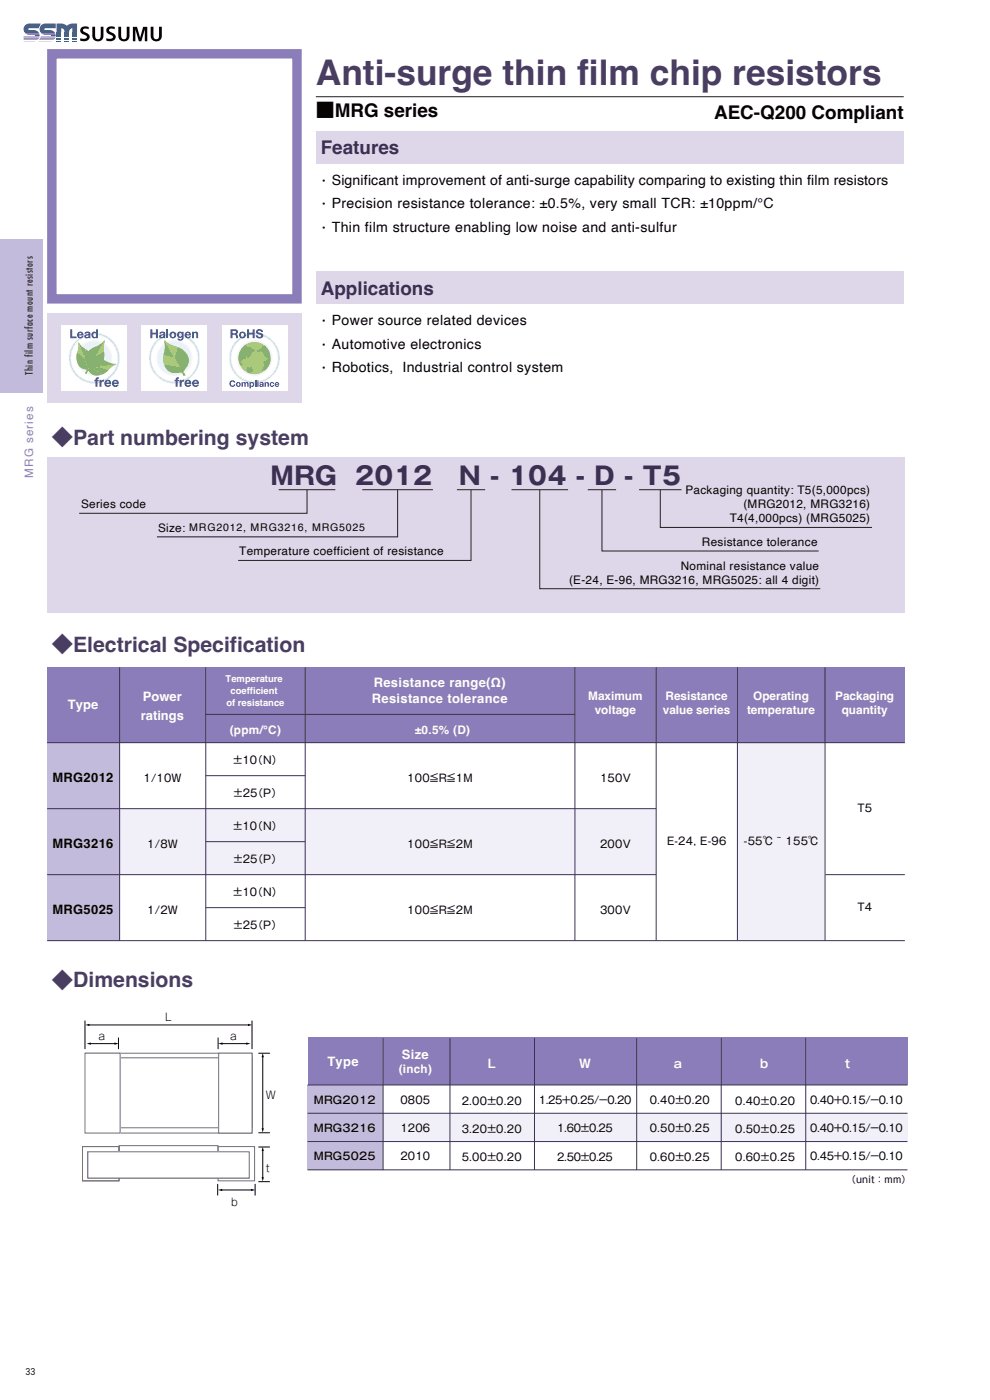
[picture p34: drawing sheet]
<svg xmlns="http://www.w3.org/2000/svg" width="210mm" height="297mm" viewBox="0 0 210 297" stroke-linecap="round" stroke-linejoin="round" font-family="sans-serif">
<defs><g id="words">
<text font-size="7.5" fill="#4a3d62" x="67" y="18.1">Anti-surge thin film chip resistors</text>
<g font-size="5.3" fill="#3c3052">
<text x="57.4" y="102.8">MRG</text>
<text x="75.3" y="102.8">2012</text>
<text x="97.4" y="102.8">N - 104 - D - T5</text>
</g>
<g font-size="4.5" fill="#4a3d62">
<text x="11" y="94.4">◆Part numbering system</text>
<text x="11" y="138.3">◆Electrical Specification</text>
<text x="11" y="209.6">◆Dimensions</text>
</g>
<g font-size="4" fill="#080302">
<text x="67" y="24.9">■MRG series</text>
<text x="151.5" y="25.3">AEC-Q200 Compliant</text>
</g>
<g font-size="4" fill="#3c3052">
<text x="68" y="32.7">Features</text>
<text x="68" y="62.5">Applications</text>
</g>
<g font-size="3" fill="#080302">
<text x="67.2" y="39.4">・Significant improvement of anti-surge capability comparing to existing thin film resistors</text>
<text x="67.2" y="44.4">・Precision resistance tolerance: ±0.5%, very small TCR: ±10ppm/°C</text>
<text x="67.2" y="49.4">・Thin film structure enabling low noise and anti-sulfur</text>
<text x="67.2" y="69.2">・Power source related devices</text>
<text x="67.2" y="74.2">・Automotive electronics</text>
<text x="67.2" y="79.2">・Robotics, Industrial control system</text>
</g>
<g font-size="2.8" fill="#fff">
<text x="30.3" y="148.7">Power</text>
<text x="78.9" y="149.2">Resistance tolerance</text>
<text x="79.3" y="145.7">Resistance range(Ω)</text>
<text x="14.4" y="150.5">Type</text>
<text x="29.9" y="152.7">ratings</text>
<text x="69.4" y="226.2">Type</text>
<text x="85.2" y="224.6">Size</text>
</g>
<g font-size="2.8" fill="#080302">
<text x="11.1" y="165.8">MRG2012</text>
<text x="11.1" y="179.8">MRG3216</text>
<text x="11.1" y="193.8">MRG5025</text>
</g>
<text font-size="2.5" fill="#8c7ebb" x="7" y="101.3" transform="rotate(-90 7 101.3)">MRG series</text>
<g font-size="2.5" fill="#080302">
<text x="17.2" y="107.8">Series code</text>
<text x="145.4" y="104.8">Packaging quantity: T5(5,000pcs)</text>
<text x="157.7" y="107.8">(MRG2012, MRG3216)</text>
<text x="33.5" y="112.8">Size: MRG2012, MRG3216, MRG5025</text>
<text x="154.8" y="110.8">T4(4,000pcs) (MRG5025)</text>
<text x="50.7" y="117.8">Temperature coefficient of resistance</text>
<text x="148.9" y="115.8">Resistance tolerance</text>
<text x="120.7" y="123.8">(E-24, E-96, MRG3216, MRG5025: all 4 digit)</text>
<text x="144.4" y="120.8">Nominal resistance value</text>
</g>
<g font-size="2.5" fill="#fff">
<text x="124.8" y="148.5">Maximum</text>
<text x="141.2" y="148.5">Resistance</text>
<text x="159.8" y="148.5">Operating</text>
<text x="177.2" y="148.5">Packaging</text>
<text x="48.7" y="155.8">(ppm/°C)</text>
<text x="88" y="155.8">±0.5% (D)</text>
<text x="126.2" y="151.5">voltage</text>
<text x="140.6" y="151.5">value series</text>
<text x="158.5" y="151.5">temperature</text>
<text x="178.5" y="151.5">quantity</text>
<text x="84.6" y="227.6">(inch)</text>
<text x="103.5" y="226.5">L</text>
<text x="122.8" y="226.5">W</text>
<text x="143" y="226.5">a</text>
<text x="161.3" y="226.7">b</text>
<text x="179.2" y="226.5">t</text>
</g>
<g font-size="2.3" fill="#080302">
<text x="49.3" y="162">±10</text>
<text x="53.5" y="162">（N）</text>
<text x="30.4" y="165.8">1/10W</text>
<text x="86.4" y="165.8">100≦R≦1M</text>
<text x="127.3" y="165.8">150V</text>
<text x="49.4" y="169">±25</text>
<text x="53.5" y="169">（P）</text>
<text x="181.9" y="172.2">T5</text>
<text x="31.2" y="179.8">1/8W</text>
<text x="49.3" y="176">±10</text>
<text x="53.5" y="176">（N）</text>
<text x="86.4" y="179.8">100≦R≦2M</text>
<text x="127.3" y="179.8">200V</text>
<text x="141.5" y="179.2">E-24, E-96</text>
<text x="157.8" y="179.2">-55℃ ̃ 155℃</text>
<text x="49.4" y="183">±25</text>
<text x="53.5" y="183">（P）</text>
<text x="49.3" y="190">±10</text>
<text x="53.5" y="190">（N）</text>
<text x="31.2" y="193.8">1/2W</text>
<text x="49.4" y="197">±25</text>
<text x="53.5" y="197">（P）</text>
<text x="86.4" y="193.8">100≦R≦2M</text>
<text x="127.3" y="193.8">300V</text>
<text x="181.9" y="193.2">T4</text>
<text x="20.9" y="220.7">a</text>
<text x="35.1" y="216.6">L</text>
<text x="48.8" y="220.7">a</text>
<text x="56.4" y="233.1">W</text>
<text x="66.6" y="234.2">MRG2012</text>
<text x="84.9" y="234.2">0805</text>
<text x="97.9" y="234.4">2.00±0.20</text>
<text x="114.3" y="234.2">1.25＋0.25/－0.20</text>
<text x="137.8" y="234.2">0.40±0.20</text>
<text x="156" y="234.4">0.40±0.20</text>
<text x="171.9" y="234.2">0.40＋0.15/－0.10</text>
<text x="66.6" y="240.2">MRG3216</text>
<text x="84.9" y="240.2">1206</text>
<text x="97.9" y="240.4">3.20±0.20</text>
<text x="118.2" y="240.2">1.60±0.25</text>
<text x="137.8" y="240.2">0.50±0.25</text>
<text x="156" y="240.4">0.50±0.25</text>
<text x="171.9" y="240.2">0.40＋0.15/－0.10</text>
<text x="56.4" y="248.5">t</text>
<text x="66.6" y="246.2">MRG5025</text>
<text x="84.9" y="246.2">2010</text>
<text x="97.9" y="246.4">5.00±0.20</text>
<text x="118.2" y="246.2">2.50±0.25</text>
<text x="137.8" y="246.2">0.60±0.25</text>
<text x="156" y="246.4">0.60±0.25</text>
<text x="171.9" y="246.2">0.45＋0.15/－0.10</text>
<text x="49" y="255.8">b</text>
</g>
<g font-size="2.1" fill="#231f20">
<text x="7" y="79.6" transform="rotate(-90 7 79.6)">Thin film surface mount resistors</text>
<text x="5.4" y="291.7">33</text>
</g>
<g font-size="2" fill="#fff">
<text x="47.9" y="144.7">Temperature</text>
<text x="48" y="149.7">of resistance</text>
<text x="48.9" y="147.2">coefficient</text>
</g>
<text font-size="2" fill="#080302" x="179.6" y="251">（unit：mm）</text>
</g></defs>
<path d="M10 97h181.9v33h-181.9z" fill="#ded7ea"/>
<path d="M11 11.4h52v52h-52z" fill="#fff"/>
<path d="M11 11.4h52v52h-52z" fill="none" stroke="#8b7dba" stroke-width="2" stroke-linecap="butt"/>
<path d="M10 66.5h54v19h-54z" fill="#ded7ea"/>
<g fill="#f1eff7">
<path d="M25.4 171.6h113.8v14h-113.8z"/>
<path d="M156.4 157.6h18.6v42h-18.6z"/>
</g>
<path d="M10 157.6h15.3v42h-15.3z" fill="#c2bbdc"/>
<path d="M10 171.6h129.2M43.6 178.6h21.1M10 185.6h129.2M10 199.6h181.9M43.6 192.6h21.1M175.1 185.6h16.8" fill="none" stroke="#3c3052" stroke-width=".21"/>
<path d="M10 141.6h181.9v16h-181.9z" fill="#8b7dba"/>
<path d="M10 157.6h181.9M25.4 141.6v58M43.6 151.6h78.4M43.6 141.6v58M64.7 141.6v58M122 141.6v58M139.2 141.6v58M156.4 141.6v58M175 141.6v58M43.6 164.6h21.1" fill="none" stroke="#3c3052" stroke-width=".21"/>
<g fill="#ded7ea">
<path d="M67 27.7h124.7v7h-124.7z"/>
<path d="M67 57.6h124.7v7h-124.7z"/>
</g>
<g fill="none" stroke="#231f20" stroke-width=".21">
<path d="M67 20.5h124.7M59.1 103.9h12M65.1 103.9v5h-48.3M76.8 103.9h15M84.3 103.9v10h-51M96.9 103.9h6M99.9 103.9v15h-49.4M108.5 103.9h12M114.5 103.9v21h59.5M124.7 103.9h6M127.7 103.9v13h46M135.6 103.9h9"/>
<path d="M140.1 103.9v8h44.9"/>
</g>
<g fill="#fff">
<path d="M13 69h14v14h-14z"/>
<path d="M30 69h14v14h-14z"/>
<path d="M47 69h14v14h-14z"/>
</g>
<circle cx="54" cy="76" r="5.2" fill="none" stroke="#e0f1f9" stroke-width=".5"/>
<circle cx="54" cy="76" r="5.2" fill="none" stroke="#c4e5f4" stroke-width=".21"/>
<circle cx="54" cy="76" r="3.6" fill="#e0f1f9"/>
<circle cx="54" cy="76" r="3.6" fill="none" stroke="#f0f8fc" stroke-width=".4"/>
<g fill="#1e569d">
<path d="M52.4 69.9h.4v.7h.8v-.7h.4v1.8h-.4v-.8h-.8v.8h-.4z"/>
<path d="M54.5 70l.3-.1a.75 .75 0 0 1 1 .5h-.4l-.4-.3-.3 .3 .2 .1a.79 .79 0 0 1 .9 .9 .85 .85 0 0 1-.9 .4 .85 .85 0 0 1-.6-.7h.4a.42 .42 0 0 0 .3 .4 .42 .42 0 0 0 .4-.3l-.3-.2a.61 .61 0 0 1-.7-.3 .61 .61 0 0 1 .1-.7z"/>
<path d="M48.8 80.9a.62 .62 0 0 1 1.1 .3h-.3l-.1-.2a.4 .4 0 0 0-.5 .4 .4 .4 0 0 0 .6 .3v-.2h.3a.67 .67 0 0 1-1 .5 .67 .67 0 0 1-.1-1.1z"/>
<path d="M51.2 81.1h.3v.1a.34 .34 0 0 1 .6 0l.3-.1 .3 .1v.8h-.2l-.1-.7h-.1h-.2v.7h-.3v-.7h-.1l-.2 .2v.5h-.3z"/>
<path d="M54.1 80.7h.3v1.3h-.3z"/>
<path d="M56.1 81.1h.3v.1l.5-.1 .1 .9h-.2v-.5l-.2-.2h-.2v.7h-.3z"/>
<path d="M57.4 81.1h.5l.3 .3-.4-.1a.28 .28 0 0 0-.3 .3 .28 .28 0 0 0 .3 .2l.4-.1a.5 .5 0 0 1-.8 .3 .5 .5 0 0 1 0-.9z"/>
<path d="M49.3 70.2v.5l.7-.1-.1-.4zM48.9 69.9h1a.52 .52 0 0 1 .6 .4 .52 .52 0 0 1-.3 .6l.2 .2 .1 .6h-.4l-.1-.6-.3-.1h-.4v.7h-.4z"/>
<path d="M51 71.1a.4 .4 0 0 0 .8 0 .4 .4 0 0 0-.8 0zM50.7 71.1a.72 .72 0 0 1 1.4 0 .72 .72 0 0 1-1.4 0z"/>
<path d="M50.3 81.6a.28 .28 0 0 0 .5 0 .28 .28 0 0 0-.5 0zM50 81.6a.55 .55 0 0 1 1.1 0 .55 .55 0 0 1-1.1 0z"/>
<path d="M53.1 81.6a.3 .3 0 0 0 .6 0 .3 .3 0 0 0-.6 0zM52.9 81.1h.3v.1a.45 .45 0 0 1 .6 .1 .45 .45 0 0 1 0 .6 .45 .45 0 0 1-.6 0v.5h-.3z"/>
<path d="M54.6 81.1h.2v.9h-.2zM54.6 80.7h.2v.2h-.2z"/>
<path d="M55.3 81.7l.1 .2 .2-.3zM55.1 81.2l.4-.1 .3 .1 .1 .8-.9-.1 .1-.3 .5-.2-.1-.2-.5 .2z"/>
<path d="M58.6 81.3l-.1 .2h.5l-.2-.2zM58.5 81.1h.5l.2 .5h-.7l.1 .2 .6-.1a.51 .51 0 0 1-.8 .2 .51 .51 0 0 1 .1-.8z"/>
</g>
<circle cx="54" cy="76" r="3.4" fill="#b5cd61"/>
<g fill="#70b446">
<path d="M52.5 77.9l.5 .2 .2-.2a.61 .61 0 0 1 .4 .8 .61 .61 0 0 1-.9 .3l-.3-.2-.1-.3z"/>
<path d="M51.7 73.4l.5-.3 .3 .5 .7 .1 .8 .5v.3a1.02 1.02 0 0 0-.8 .8l-.5 .6-.3-.1 .1-.4-.3 .1a.61 .61 0 0 1-.7 .8l-.5 .4 .1 .4 .5 .3h-.7a3.4 3.4 0 0 1 .8-4z"/>
<path d="M54.5 74.3a1.63 1.63 0 0 0 1.3-.9l.2-.1a2.36 2.36 0 0 1 1.2 2.6l.1 .1a2.09 2.09 0 0 1-.6 2.1l-.4 .4-.9 .1a1.72 1.72 0 0 0 .5-1.7l.1-.2 .8-.4a.58 .58 0 0 0-.6-.7 1.49 1.49 0 0 0-1-1.1l-.7 .1z"/>
<path d="M53.2 75.7l.2 .1-.2 .1z"/>
<path d="M52.8 76.1l.3-.2z"/>
</g>
<circle cx="37" cy="76" r="5.2" fill="none" stroke="#e0f1f9" stroke-width=".5"/>
<circle cx="37" cy="76" r="5.2" fill="none" stroke="#c4e5f4" stroke-width=".21"/>
<circle cx="37" cy="76" r="3.6" fill="#e0f1f9"/>
<circle cx="37" cy="76" r="3.6" fill="none" stroke="#f0f8fc" stroke-width=".4"/>
<path d="M34.9 72.2a5.8 5.8 0 0 0 2.7 1.4l-.6 2.4z" fill="#b5cd61"/>
<g fill="#88ba43">
<path d="M34.9 72.2l2.1 3.8-2.3-.7a5.7 5.7 0 0 0 .2-3.1z"/>
<path d="M37.6 73.6l1 .5 .6 .5-1.1 3.2-1.1-1.8z"/>
</g>
<path d="M34.8 77.3l3.3 .5 1.1 1.9h-.3l-.2-.5a.85 .85 0 0 0-1.1-.1 2.36 2.36 0 0 1-2.8-1.8z" fill="#70b446"/>
<path d="M34.7 75.3l2.3 .7 1.1 1.8-3.3-.5-.2-.9z" fill="#b5cd61"/>
<g fill="#70b446">
<path d="M38.9 78.8l.4 .7-.1 .2-.3-.6z"/>
<path d="M39.2 74.6a2.65 2.65 0 0 1-.2 4.1l-.1 .4-.8-1.3z"/>
</g>
<g fill="#1e569d">
<path d="M31.9 69.9h.4v.7h.8v-.7h.4v1.8h-.4v-.8h-.8v.8h-.4z"/>
<path d="M35.3 69.9h.4v1.8h-.4z"/>
<path d="M40.7 70.4h.4v.2l.3-.2h.4l.2 .2v1.1h-.4v-.9l-.2-.2-.3 .2v.9h-.4z"/>
<path d="M37.3 80.3l.7-.2v.2l-.3 .2 .2 .1v.3h-.2v1.1h-.4v-1.1h-.3v-.3h.3z"/>
<path d="M38.1 80.6h.4v.3l.3-.3h.2v.3l-.5 .3v.8h-.4z"/>
<path d="M34.2 71.2v.3h.2h.2l.1-.4zM33.9 70.5a.73 .73 0 0 1 1.1 .2l.1 1h-.4v-.1a.49 .49 0 0 1-.7 .2 .49 .49 0 0 1-.2-.6 .49 .49 0 0 1 .6-.3l.3-.1-.1-.2-.8 .2z"/>
<path d="M36.3 71.1a.4 .4 0 0 0 .8 0 .4 .4 0 0 0-.8 0zM35.9 71.1a.75 .75 0 0 1 1.5 0 .75 .75 0 0 1-1.5 0z"/>
<path d="M37.8 71a.4 .4 0 0 0 .8 0 .4 .4 0 0 0-.8 0zM37.7 70.6l.5-.3 .4 .3v-.2h.3v1.4a.7 .7 0 0 1-.6 .5 .7 .7 0 0 1-.7-.5h.4a.3 .3 0 0 0 .3 .2 .3 .3 0 0 0 .3-.3v-.2a.64 .64 0 0 1-1 0 .64 .64 0 0 1 .1-.9z"/>
<path d="M39.7 70.7l-.2 .2h.6l-.1-.2zM39.4 70.6a.68 .68 0 0 1 .8-.2 .68 .68 0 0 1 .3 .8h-1l.1 .2a.34 .34 0 0 0 .6-.1h.3a.71 .71 0 0 1-1.1 .4 .71 .71 0 0 1 0-1.1z"/>
<path d="M39.7 80.9l-.2 .3h.7l-.2-.3zM39.3 80.8a.73 .73 0 0 1 .9-.2 .73 .73 0 0 1 .4 .8h-1.1l.1 .2a.37 .37 0 0 0 .6 0h.4a.76 .76 0 0 1-1.2 .4 .76 .76 0 0 1-.1-1.2z"/>
<path d="M41.3 80.9l-.1 .3h.6l-.2-.3zM41 80.8a.73 .73 0 0 1 .8-.2 .73 .73 0 0 1 .4 .8h-1v.2a.37 .37 0 0 0 .6 0h.4a.76 .76 0 0 1-1.2 .4 .76 .76 0 0 1 0-1.2z"/>
</g>
<circle cx="20" cy="76" r="5.2" fill="none" stroke="#e0f1f9" stroke-width=".5"/>
<circle cx="20" cy="76" r="5.2" fill="none" stroke="#c4e5f4" stroke-width=".21"/>
<circle cx="20" cy="76" r="3.6" fill="#e0f1f9"/>
<circle cx="20" cy="76" r="3.6" fill="none" stroke="#f0f8fc" stroke-width=".4"/>
<g fill="#1e569d">
<path d="M14.9 69.9h.4v1.5h.9v.3h-1.3z"/>
<path d="M20.3 80.3l.7-.2v.2l-.3 .2 .2 .1v.3h-.2v1.1h-.4v-1.1h-.3v-.3h.3z"/>
<path d="M21.1 80.6h.4v.3l.3-.3h.2v.3l-.5 .3v.8h-.4z"/>
<path d="M16.9 70.7l-.2 .2h.6l-.1-.2zM16.6 70.6a.68 .68 0 0 1 .8-.2 .68 .68 0 0 1 .3 .8h-1l.1 .2a.34 .34 0 0 0 .6-.1h.3a.71 .71 0 0 1-1.1 .4 .71 .71 0 0 1 0-1.1z"/>
<path d="M18.3 71.2v.3h.2h.2l.1-.4zM18 70.5a.73 .73 0 0 1 1.2 .2v1h-.4v-.1a.49 .49 0 0 1-.6 .2 .49 .49 0 0 1-.3-.6 .49 .49 0 0 1 .7-.3l.2-.1-.1-.2-.8 .2z"/>
<path d="M19.7 71a.4 .4 0 0 0 .8 0 .4 .4 0 0 0-.8 0zM19.5 70.6l.5-.3 .4 .3v-.7h.4v1.8h-.4v-.1a.67 .67 0 0 1-.9-.1 .67 .67 0 0 1 0-.9z"/>
<path d="M22.7 80.9l-.2 .3h.7l-.2-.3zM22.3 80.8a.73 .73 0 0 1 .9-.2 .73 .73 0 0 1 .4 .8h-1.1l.1 .2a.37 .37 0 0 0 .6 0h.4a.76 .76 0 0 1-1.2 .4 .76 .76 0 0 1-.1-1.2z"/>
<path d="M24.3 80.9l-.1 .3h.6l-.2-.3zM24 80.8a.73 .73 0 0 1 .8-.2 .73 .73 0 0 1 .4 .8h-1v.2a.37 .37 0 0 0 .6 0h.4a.76 .76 0 0 1-1.2 .4 .76 .76 0 0 1 0-1.2z"/>
</g>
<g fill="#70b446">
<path d="M20.3 75.5l1.8-1v1.1l-.1 .8-3.3 1.8z"/>
<path d="M18.8 78.2l3.2-1.8 .6 .3-1.4 1.1z"/>
</g>
<path d="M22.2 72.2l-.2 1.2 .1 1.1-1.8 1z" fill="#b5cd61"/>
<path d="M20.3 73.5l1-.5 .9-.8-1.9 3.3z" fill="#88ba43"/>
<path d="M21.2 77.9l3.5-.6-1 .5-.7 .7z" fill="#b5cd61"/>
<path d="M21.2 77.8l1.4-1.1 1 .4 1 .2z" fill="#88ba43"/>
<g fill="#70b446">
<path d="M18.7 78.2v.1z"/>
<path d="M18.7 74.5l.6-.5 1-.5v2l-1.6 2.7z"/>
<path d="M18.7 78.3l.9-.2 2 1.3a2.18 2.18 0 0 1-2.8-.8l-.5 .7h-.2z"/>
<path d="M16.3 76.3l2.1 1.2 .3 .8-.6 1v-.2l.3-.6a2.21 2.21 0 0 1-2.1-2.1z"/>
<path d="M18.2 74.1l.5 .4v3.7l-.8-2.3z"/>
</g>
<g fill="#88ba43">
<path d="M19.6 78.1l1.6-.3 1.8 .7-.7 .6-.7 .3z"/>
<path d="M16.6 72.6l.7 .9 .9 .6-.3 1.8z"/>
<path d="M16.4 74.7l1.5 1.2 .5 1.6-2.1-1.2-.1-.7z"/>
</g>
<path d="M16.6 72.6l1.3 3.4-1.5-1.3 .2-1z" fill="#b5cd61"/>
<path d="M65.2 230.2h127.3v6h-127.3z" fill="#fff"/>
<path d="M65.2 236.2h127.3v6h-127.3z" fill="#f1eff7"/>
<path d="M65.2 242.2h127.3v6h-127.3z" fill="#fff"/>
<path d="M65.2 220.2h127.3v10h-127.3z" fill="#8b7dba"/>
<path d="M65.2 230.2h16.1v18h-16.1z" fill="#c2bbdc"/>
<path d="M65.2 230.2h127.3M65.2 236.2h127.3M81.3 220.2v28M113.4 220.2v28M135.1 220.2v28M153 220.2v28M170.9 220.2v28M65.2 242.2h127.3M65.2 248.2h127.3" fill="none" stroke="#3c3052" stroke-width=".21"/>
<path d="M18.2 224.4h35.3v14.8h-35.3zM18.2 223.4h35.3v17h-35.3z" fill="none" stroke="#737276" stroke-width=".21"/>
<path d="M18 223.4h7.5v17h-7.5z" fill="#fff"/>
<path d="M18 223.4h7.5v17h-7.5z" fill="none" stroke="#737276" stroke-width=".21"/>
<path d="M46.4 223.4h7.1v16.9h-7.1z" fill="#fff"/>
<path d="M46.4 223.4h7.1v17h-7.1zM18.6 244.3h34.3v5.6h-34.3zM46.3 243.2h7.7v7.3h-7.7z" fill="none" stroke="#737276" stroke-width=".21"/>
<path d="M18.1 217.4l.9-.2v.5z" fill="#030303"/>
<path d="M52.8 217.4h-34" fill="none" stroke="#030303" stroke-width=".21"/>
<path d="M52.6 217.2l.9 .2-.9 .3z" fill="#030303"/>
<path d="M18 216.5v6.1M53.5 216.5v6.1" fill="none" stroke="#030303" stroke-width=".21"/>
<path d="M55.5 239.4h.5l-.3 .9z" fill="#030303"/>
<path d="M55.7 224.1v15.4" fill="none" stroke="#030303" stroke-width=".21"/>
<path d="M55.7 223.4l.3 .9h-.5z" fill="#030303"/>
<path d="M54.8 223.4h2.4M54.8 240.3h2.4" fill="none" stroke="#030303" stroke-width=".21"/>
<path d="M55.5 249.7h.5l-.3 .9z" fill="#030303"/>
<path d="M55.7 244v5.9" fill="none" stroke="#030303" stroke-width=".21"/>
<path d="M55.7 243.3l.3 .9h-.5z" fill="#030303"/>
<path d="M54.8 250.7h2.4M54.8 243.3h2.4" fill="none" stroke="#030303" stroke-width=".21"/>
<path d="M46.3 221.4l.9-.2v.4z" fill="#030303"/>
<path d="M47 221.4h5.4" fill="none" stroke="#030303" stroke-width=".21"/>
<path d="M52.2 221.2l.9 .2-.9 .2z" fill="#030303"/>
<path d="M46.3 220.1v2.5" fill="none" stroke="#030303" stroke-width=".21"/>
<path d="M25.3 243h21v1.5h-21z" fill="none" stroke="#737276" stroke-width=".21"/>
<path d="M18.4 221.4l.9-.2v.4z" fill="#030303"/>
<path d="M19.1 221.4h5.3" fill="none" stroke="#030303" stroke-width=".21"/>
<path d="M24.3 221.2l.9 .2-.9 .2z" fill="#030303"/>
<path d="M25.1 220.1v2.5" fill="none" stroke="#030303" stroke-width=".21"/>
<path d="M17.5 243.2h7.8v7.3h-7.8z" fill="none" stroke="#737276" stroke-width=".21"/>
<path d="M18.6 244.3h34.3v5.6h-34.3z" fill="#fff"/>
<path d="M18.6 244.3h34.3v5.6h-34.3z" fill="none" stroke="#737276" stroke-width=".21"/>
<path d="M46.2 252.4l.9-.2v.5z" fill="#030303"/>
<path d="M47 252.4h6.4" fill="none" stroke="#030303" stroke-width=".21"/>
<path d="M53.3 252.2l.9 .2-.9 .3z" fill="#030303"/>
<path d="M46.2 251.2v2.4M54.1 251.2v2.4" fill="none" stroke="#030303" stroke-width=".21"/>
<path d="M95.4 220.2v28" fill="none" stroke="#3c3052" stroke-width=".21"/>
<g fill="#030303">
<path d="M17.2 5.9l.6-.3 1 .1v.5l-.4-.1a.46 .46 0 0 0-.6 0 .46 .46 0 0 0-.1 .5l.3 .2a.96 .96 0 0 1 .9 .7 .96 .96 0 0 1-.3 1.1l-.7 .1-.9-.1v-.5l.6 .1a.53 .53 0 0 0 .6 0 .53 .53 0 0 0 .1-.6l-.2-.1a.98 .98 0 0 1-1-.6 .98 .98 0 0 1 .1-1z"/>
<path d="M19.6 5.7h.6v2.1a.57 .57 0 0 0 .6 .5 .57 .57 0 0 0 .5-.5l.1-2.1h.5v1.9a1.18 1.18 0 0 1-1.1 1.2 1.18 1.18 0 0 1-1.2-1.2z"/>
<path d="M28.2 5.7h.9l.6 2.3 .7-2.3h.8v3h-.5v-2.5l-.7 2.5h-.5l-.8-2.5v2.5h-.5z"/>
<path d="M22.8 5.9l.5-.3 1 .1v.5l-.4-.1a.46 .46 0 0 0-.6 0 .46 .46 0 0 0-.1 .5l.3 .2a.96 .96 0 0 1 1 .7 .96 .96 0 0 1-.4 1.1l-.7 .1-.9-.1v-.5l.6 .1a.53 .53 0 0 0 .6 0 .53 .53 0 0 0 .2-.6l-.3-.1a.98 .98 0 0 1-.9-.6 .98 .98 0 0 1 .1-1z"/>
<path d="M25.1 5.7h.6v2.1a.57 .57 0 0 0 .6 .5 .57 .57 0 0 0 .6-.5v-2.1h.6v1.9a1.18 1.18 0 0 1-1.2 1.2 1.18 1.18 0 0 1-1.2-1.2z"/>
<path d="M32 5.7h.6v2.1a.57 .57 0 0 0 .5 .5 .57 .57 0 0 0 .6-.5v-2.1h.6v1.9a1.18 1.18 0 0 1-1.2 1.2 1.18 1.18 0 0 1-1.1-1.2z"/>
</g>
<g fill="#215fa0">
<path d="M13.7 8.1h1v.1h-1z"/>
<path d="M13.7 7.1h1v.3h-1z"/>
<path d="M13.7 7.8h1v.1h-1z"/>
<path d="M12 6.8h1v.3h-1z"/>
<path d="M7.4 7.4h1v.2h-1z"/>
<path d="M5.5 7.1h2.8l.1 .3h-2.2z"/>
<path d="M13.7 6.8h1v.3h-1z"/>
<path d="M12 8.1h1v.1h-1z"/>
<path d="M8.6 6.8h2.9l.2 .3h-2.9z"/>
<path d="M12 7.4h1v.2h-1z"/>
<path d="M12 7.8h1v.1h-1z"/>
<path d="M5.2 6.8h2.9l.2 .3h-2.9z"/>
<path d="M12 5a2.47 2.47 0 0 1 2.2 .5l.8-.5h1.3v1.8h-.9v-.8a.7 .7 0 0 0-.7 .8h-1v-.1a.69 .69 0 0 0-.7-.7v.8h-1z"/>
<path d="M10.8 7.4h1v.2h-1z"/>
<path d="M8.6 7.8h3.2l-.1 .1h-3.1z"/>
<path d="M12 7.1h1v.3h-1z"/>
<path d="M8.5 8.1h3.2l-.1 .1h-3.2z"/>
<path d="M8.9 7.1h2.8l.1 .3h-2.2z"/>
<path d="M13.7 7.4h1v.2h-1z"/>
<path d="M8.9 5.2l.7-.2h2.2v1h-2.2l-.2 .2 .2 .2a2.18 2.18 0 0 1 1.7 .2l.2 .2h-2.9l-.2-.4a1.18 1.18 0 0 1 .5-1.2z"/>
<path d="M5.5 5.2l.7-.2h2.5l-.5 1h-2l-.2 .2 .2 .2a2.18 2.18 0 0 1 1.7 .2l.2 .2h-2.9l-.2-.4a1.18 1.18 0 0 1 .5-1.2z"/>
<path d="M15.4 7.1h.9v.3h-.9z"/>
<path d="M15.4 6.8h.9v.3h-.9z"/>
<path d="M5 8.7h2.6z"/>
<path d="M8.2 8.7h2.8z"/>
<path d="M15.4 8.7h.9z"/>
<path d="M5 7.8h3.4l-.1 .1h-3.3z"/>
<path d="M12 8.7h1z"/>
<path d="M13.7 8.7h1z"/>
<path d="M8.3 8.4h3.2l-3.2 .1z"/>
<path d="M5 8.4h3.1z"/>
<path d="M15.4 7.4h.9v.2h-.9z"/>
<path d="M12 8.4l1 .1z"/>
<path d="M5 8.1h3.3l-.1 .1h-3.2z"/>
<path d="M15.4 8.1h.9v.1h-.9z"/>
<path d="M13.7 8.4l1 .1z"/>
<path d="M15.4 7.8h.9v.1h-.9z"/>
<path d="M15.4 8.4l.9 .1z"/>
</g>
<path d="M-.1 50.7h9.1v32.5h-9.1z" fill="#c2bbdc"/>
<use href="#words"/>
</svg>
